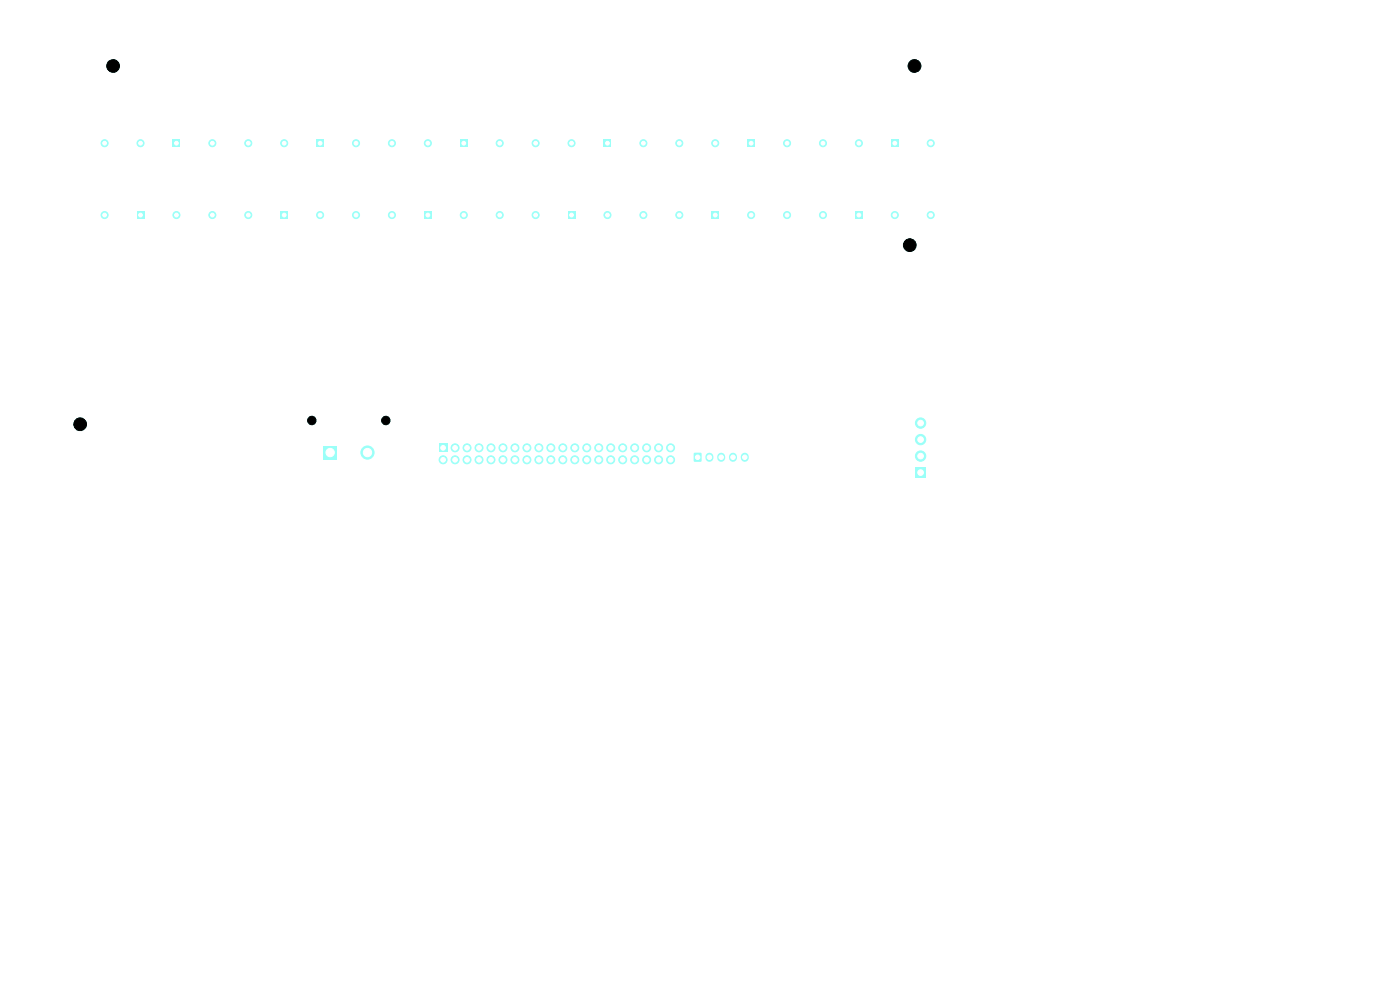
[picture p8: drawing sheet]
<svg xmlns="http://www.w3.org/2000/svg" width="297mm" height="210mm" viewBox="0 0 297 210" stroke-linecap="round" stroke-linejoin="round" font-family="sans-serif">
<circle cx="193" cy="52" r="1.35" fill="#9afff8" stroke="#9afff8" stroke-width=".21"/>
<path d="M181.5 44.9h1.5v1.5h-1.5z" fill="#9afff8"/>
<g fill="#9afff8" stroke="#9afff8" stroke-width=".21">
<circle cx="182.2" cy="30.4" r=".75"/>
<circle cx="174.6" cy="30.4" r=".75"/>
<circle cx="174.6" cy="45.6" r=".75"/>
</g>
<path d="M36.7 29.6h1.5v1.5h-1.5z" fill="#9afff8"/>
<g fill="#9afff8" stroke="#9afff8" stroke-width=".21">
<circle cx="37.4" cy="45.6" r=".75"/>
<circle cx="45" cy="45.6" r=".75"/>
<circle cx="45" cy="30.4" r=".75"/>
<circle cx="194" cy="14" r="1.35"/>
</g>
<path d="M194.2 99.2h2.2v2.2h-2.2z" fill="#9afff8"/>
<g fill="#9afff8" stroke="#9afff8" stroke-width=".21">
<circle cx="195.3" cy="96.7" r="1.1"/>
<circle cx="195.3" cy="93.2" r="1.1"/>
<circle cx="195.3" cy="89.7" r="1.1"/>
<circle cx="24" cy="14" r="1.35"/>
</g>
<path d="M29.1 44.9h1.5v1.5h-1.5z" fill="#9afff8"/>
<g fill="#9afff8" stroke="#9afff8" stroke-width=".21">
<circle cx="29.8" cy="30.4" r=".75"/>
<circle cx="22.2" cy="30.4" r=".75"/>
<circle cx="22.2" cy="45.6" r=".75"/>
</g>
<path d="M67.2 29.6h1.5v1.5h-1.5z" fill="#9afff8"/>
<g fill="#9afff8" stroke="#9afff8" stroke-width=".21">
<circle cx="67.9" cy="45.6" r=".75"/>
<circle cx="75.5" cy="45.6" r=".75"/>
<circle cx="75.5" cy="30.4" r=".75"/>
</g>
<path d="M120.5 44.9h1.5v1.5h-1.5z" fill="#9afff8"/>
<g fill="#9afff8" stroke="#9afff8" stroke-width=".21">
<circle cx="121.2" cy="30.4" r=".75"/>
<circle cx="113.6" cy="30.4" r=".75"/>
<circle cx="113.6" cy="45.6" r=".75"/>
</g>
<path d="M93.1 94.2h1.7v1.7h-1.7z" fill="#9afff8"/>
<g fill="#9afff8" stroke="#9afff8" stroke-width=".21">
<circle cx="94" cy="97.5" r=".85"/>
<circle cx="96.5" cy="95" r=".85"/>
<circle cx="96.5" cy="97.5" r=".85"/>
<circle cx="99.1" cy="95" r=".85"/>
<circle cx="99.1" cy="97.5" r=".85"/>
<circle cx="101.6" cy="95" r=".85"/>
<circle cx="101.6" cy="97.5" r=".85"/>
<circle cx="104.2" cy="95" r=".85"/>
<circle cx="104.2" cy="97.5" r=".85"/>
<circle cx="106.7" cy="95" r=".85"/>
<circle cx="106.7" cy="97.5" r=".85"/>
<circle cx="109.2" cy="95" r=".85"/>
<circle cx="109.2" cy="97.5" r=".85"/>
<circle cx="111.8" cy="95" r=".85"/>
<circle cx="111.8" cy="97.5" r=".85"/>
<circle cx="114.3" cy="95" r=".85"/>
<circle cx="114.3" cy="97.5" r=".85"/>
<circle cx="116.9" cy="95" r=".85"/>
<circle cx="116.9" cy="97.5" r=".85"/>
<circle cx="119.4" cy="95" r=".85"/>
<circle cx="119.4" cy="97.5" r=".85"/>
<circle cx="121.9" cy="95" r=".85"/>
<circle cx="121.9" cy="97.5" r=".85"/>
<circle cx="124.5" cy="95" r=".85"/>
<circle cx="124.5" cy="97.5" r=".85"/>
<circle cx="127" cy="95" r=".85"/>
<circle cx="127" cy="97.5" r=".85"/>
<circle cx="129.6" cy="95" r=".85"/>
<circle cx="129.6" cy="97.5" r=".85"/>
<circle cx="132.1" cy="95" r=".85"/>
<circle cx="132.1" cy="97.5" r=".85"/>
<circle cx="134.6" cy="95" r=".85"/>
<circle cx="134.6" cy="97.5" r=".85"/>
<circle cx="137.2" cy="95" r=".85"/>
<circle cx="137.2" cy="97.5" r=".85"/>
<circle cx="139.7" cy="95" r=".85"/>
<circle cx="139.7" cy="97.5" r=".85"/>
<circle cx="142.3" cy="95" r=".85"/>
<circle cx="142.3" cy="97.5" r=".85"/>
</g>
<path d="M59.5 44.9h1.5v1.5h-1.5z" fill="#9afff8"/>
<g fill="#9afff8" stroke="#9afff8" stroke-width=".21">
<circle cx="60.3" cy="30.4" r=".75"/>
<circle cx="52.7" cy="30.4" r=".75"/>
<circle cx="52.7" cy="45.6" r=".75"/>
<circle cx="17" cy="90" r="1.35"/>
</g>
<path d="M151 44.9h1.5v1.5h-1.5z" fill="#9afff8"/>
<g fill="#9afff8" stroke="#9afff8" stroke-width=".21">
<circle cx="151.7" cy="30.4" r=".75"/>
<circle cx="144.1" cy="30.4" r=".75"/>
<circle cx="144.1" cy="45.6" r=".75"/>
</g>
<path d="M97.6 29.6h1.5v1.5h-1.5z" fill="#9afff8"/>
<g fill="#9afff8" stroke="#9afff8" stroke-width=".21">
<circle cx="98.4" cy="45.6" r=".75"/>
<circle cx="106" cy="45.6" r=".75"/>
<circle cx="106" cy="30.4" r=".75"/>
</g>
<path d="M158.6 29.6h1.5v1.5h-1.5z" fill="#9afff8"/>
<g fill="#9afff8" stroke="#9afff8" stroke-width=".21">
<circle cx="159.3" cy="45.6" r=".75"/>
<circle cx="167" cy="45.6" r=".75"/>
<circle cx="167" cy="30.4" r=".75"/>
</g>
<path d="M147.2 96.1h1.6v1.8h-1.6z" fill="#9afff8"/>
<path d="M150.5 96.9v.2M153 96.9v.2M155.5 96.9v.2M158 96.9v.2" fill="none" stroke="#9afff8" stroke-width="1.7"/>
<path d="M189.1 29.6h1.5v1.5h-1.5z" fill="#9afff8"/>
<g fill="#9afff8" stroke="#9afff8" stroke-width=".21">
<circle cx="189.8" cy="45.6" r=".75"/>
<circle cx="197.4" cy="45.6" r=".75"/>
<circle cx="197.4" cy="30.4" r=".75"/>
</g>
<path d="M90 44.9h1.5v1.5h-1.5z" fill="#9afff8"/>
<g fill="#9afff8" stroke="#9afff8" stroke-width=".21">
<circle cx="90.8" cy="30.4" r=".75"/>
<circle cx="83.1" cy="30.4" r=".75"/>
<circle cx="83.1" cy="45.6" r=".75"/>
<circle cx="66.1" cy="89.2" r=".88"/>
<circle cx="81.8" cy="89.2" r=".88"/>
</g>
<path d="M68.6 94.6h2.8v2.8h-2.8z" fill="#9afff8"/>
<circle cx="78" cy="96" r="1.4" fill="#9afff8" stroke="#9afff8" stroke-width=".21"/>
<path d="M128.1 29.6h1.5v1.5h-1.5z" fill="#9afff8"/>
<g fill="#9afff8" stroke="#9afff8" stroke-width=".21">
<circle cx="128.9" cy="45.6" r=".75"/>
<circle cx="136.5" cy="45.6" r=".75"/>
<circle cx="136.5" cy="30.4" r=".75"/>
</g>
<g fill="#000" stroke="#000" stroke-width=".21">
<circle cx="24" cy="14" r="1.35"/>
<circle cx="194" cy="14" r="1.35"/>
<circle cx="193" cy="52" r="1.35"/>
<circle cx="17" cy="90" r="1.35"/>
<circle cx="66.1" cy="89.2" r=".88"/>
<circle cx="81.8" cy="89.2" r=".88"/>
</g>
<g fill="#fff" stroke="#fff" stroke-width=".21">
<circle cx="182.2" cy="45.6" r=".4"/>
<circle cx="182.2" cy="30.4" r=".4"/>
<circle cx="174.6" cy="30.4" r=".4"/>
<circle cx="174.6" cy="45.6" r=".4"/>
<circle cx="37.4" cy="30.4" r=".4"/>
<circle cx="37.4" cy="45.6" r=".4"/>
<circle cx="45" cy="45.6" r=".4"/>
<circle cx="45" cy="30.4" r=".4"/>
<circle cx="195.3" cy="100.2" r=".6"/>
<circle cx="195.3" cy="96.7" r=".6"/>
<circle cx="195.3" cy="93.2" r=".6"/>
<circle cx="195.3" cy="89.7" r=".6"/>
<circle cx="29.8" cy="45.6" r=".4"/>
<circle cx="29.8" cy="30.4" r=".4"/>
<circle cx="22.2" cy="30.4" r=".4"/>
<circle cx="22.2" cy="45.6" r=".4"/>
<circle cx="67.9" cy="30.4" r=".4"/>
<circle cx="67.9" cy="45.6" r=".4"/>
<circle cx="75.5" cy="45.6" r=".4"/>
<circle cx="75.5" cy="30.4" r=".4"/>
<circle cx="121.2" cy="45.6" r=".4"/>
<circle cx="121.2" cy="30.4" r=".4"/>
<circle cx="113.6" cy="30.4" r=".4"/>
<circle cx="113.6" cy="45.6" r=".4"/>
<circle cx="94" cy="95" r=".5"/>
<circle cx="94" cy="97.5" r=".5"/>
<circle cx="96.5" cy="95" r=".5"/>
<circle cx="96.5" cy="97.5" r=".5"/>
<circle cx="99.1" cy="95" r=".5"/>
<circle cx="99.1" cy="97.5" r=".5"/>
<circle cx="101.6" cy="95" r=".5"/>
<circle cx="101.6" cy="97.5" r=".5"/>
<circle cx="104.2" cy="95" r=".5"/>
<circle cx="104.2" cy="97.5" r=".5"/>
<circle cx="106.7" cy="95" r=".5"/>
<circle cx="106.7" cy="97.5" r=".5"/>
<circle cx="109.2" cy="95" r=".5"/>
<circle cx="109.2" cy="97.5" r=".5"/>
<circle cx="111.8" cy="95" r=".5"/>
<circle cx="111.8" cy="97.5" r=".5"/>
<circle cx="114.3" cy="95" r=".5"/>
<circle cx="114.3" cy="97.5" r=".5"/>
<circle cx="116.9" cy="95" r=".5"/>
<circle cx="116.9" cy="97.5" r=".5"/>
<circle cx="119.4" cy="95" r=".5"/>
<circle cx="119.4" cy="97.5" r=".5"/>
<circle cx="121.9" cy="95" r=".5"/>
<circle cx="121.9" cy="97.5" r=".5"/>
<circle cx="124.5" cy="95" r=".5"/>
<circle cx="124.5" cy="97.5" r=".5"/>
<circle cx="127" cy="95" r=".5"/>
<circle cx="127" cy="97.5" r=".5"/>
<circle cx="129.6" cy="95" r=".5"/>
<circle cx="129.6" cy="97.5" r=".5"/>
<circle cx="132.1" cy="95" r=".5"/>
<circle cx="132.1" cy="97.5" r=".5"/>
<circle cx="134.6" cy="95" r=".5"/>
<circle cx="134.6" cy="97.5" r=".5"/>
<circle cx="137.2" cy="95" r=".5"/>
<circle cx="137.2" cy="97.5" r=".5"/>
<circle cx="139.7" cy="95" r=".5"/>
<circle cx="139.7" cy="97.5" r=".5"/>
<circle cx="142.3" cy="95" r=".5"/>
<circle cx="142.3" cy="97.5" r=".5"/>
<circle cx="60.3" cy="45.6" r=".4"/>
<circle cx="60.3" cy="30.4" r=".4"/>
<circle cx="52.7" cy="30.4" r=".4"/>
<circle cx="52.7" cy="45.6" r=".4"/>
<circle cx="151.7" cy="45.6" r=".4"/>
<circle cx="151.7" cy="30.4" r=".4"/>
<circle cx="144.1" cy="30.4" r=".4"/>
<circle cx="144.1" cy="45.6" r=".4"/>
<circle cx="98.4" cy="30.4" r=".4"/>
<circle cx="98.4" cy="45.6" r=".4"/>
<circle cx="106" cy="45.6" r=".4"/>
<circle cx="106" cy="30.4" r=".4"/>
<circle cx="159.3" cy="30.4" r=".4"/>
<circle cx="159.3" cy="45.6" r=".4"/>
<circle cx="167" cy="45.6" r=".4"/>
<circle cx="167" cy="30.4" r=".4"/>
<circle cx="148" cy="97" r=".47"/>
<circle cx="150.5" cy="97" r=".47"/>
<circle cx="153" cy="97" r=".47"/>
<circle cx="155.5" cy="97" r=".47"/>
<circle cx="158" cy="97" r=".47"/>
<circle cx="189.8" cy="30.4" r=".4"/>
<circle cx="189.8" cy="45.6" r=".4"/>
<circle cx="197.4" cy="45.6" r=".4"/>
<circle cx="197.4" cy="30.4" r=".4"/>
<circle cx="90.8" cy="45.6" r=".4"/>
<circle cx="90.8" cy="30.4" r=".4"/>
<circle cx="83.1" cy="30.4" r=".4"/>
<circle cx="83.1" cy="45.6" r=".4"/>
<circle cx="70" cy="96" r=".88"/>
<circle cx="78" cy="96" r=".88"/>
<circle cx="128.9" cy="30.4" r=".4"/>
<circle cx="128.9" cy="45.6" r=".4"/>
<circle cx="136.5" cy="45.6" r=".4"/>
<circle cx="136.5" cy="30.4" r=".4"/>
</g>
</svg>
